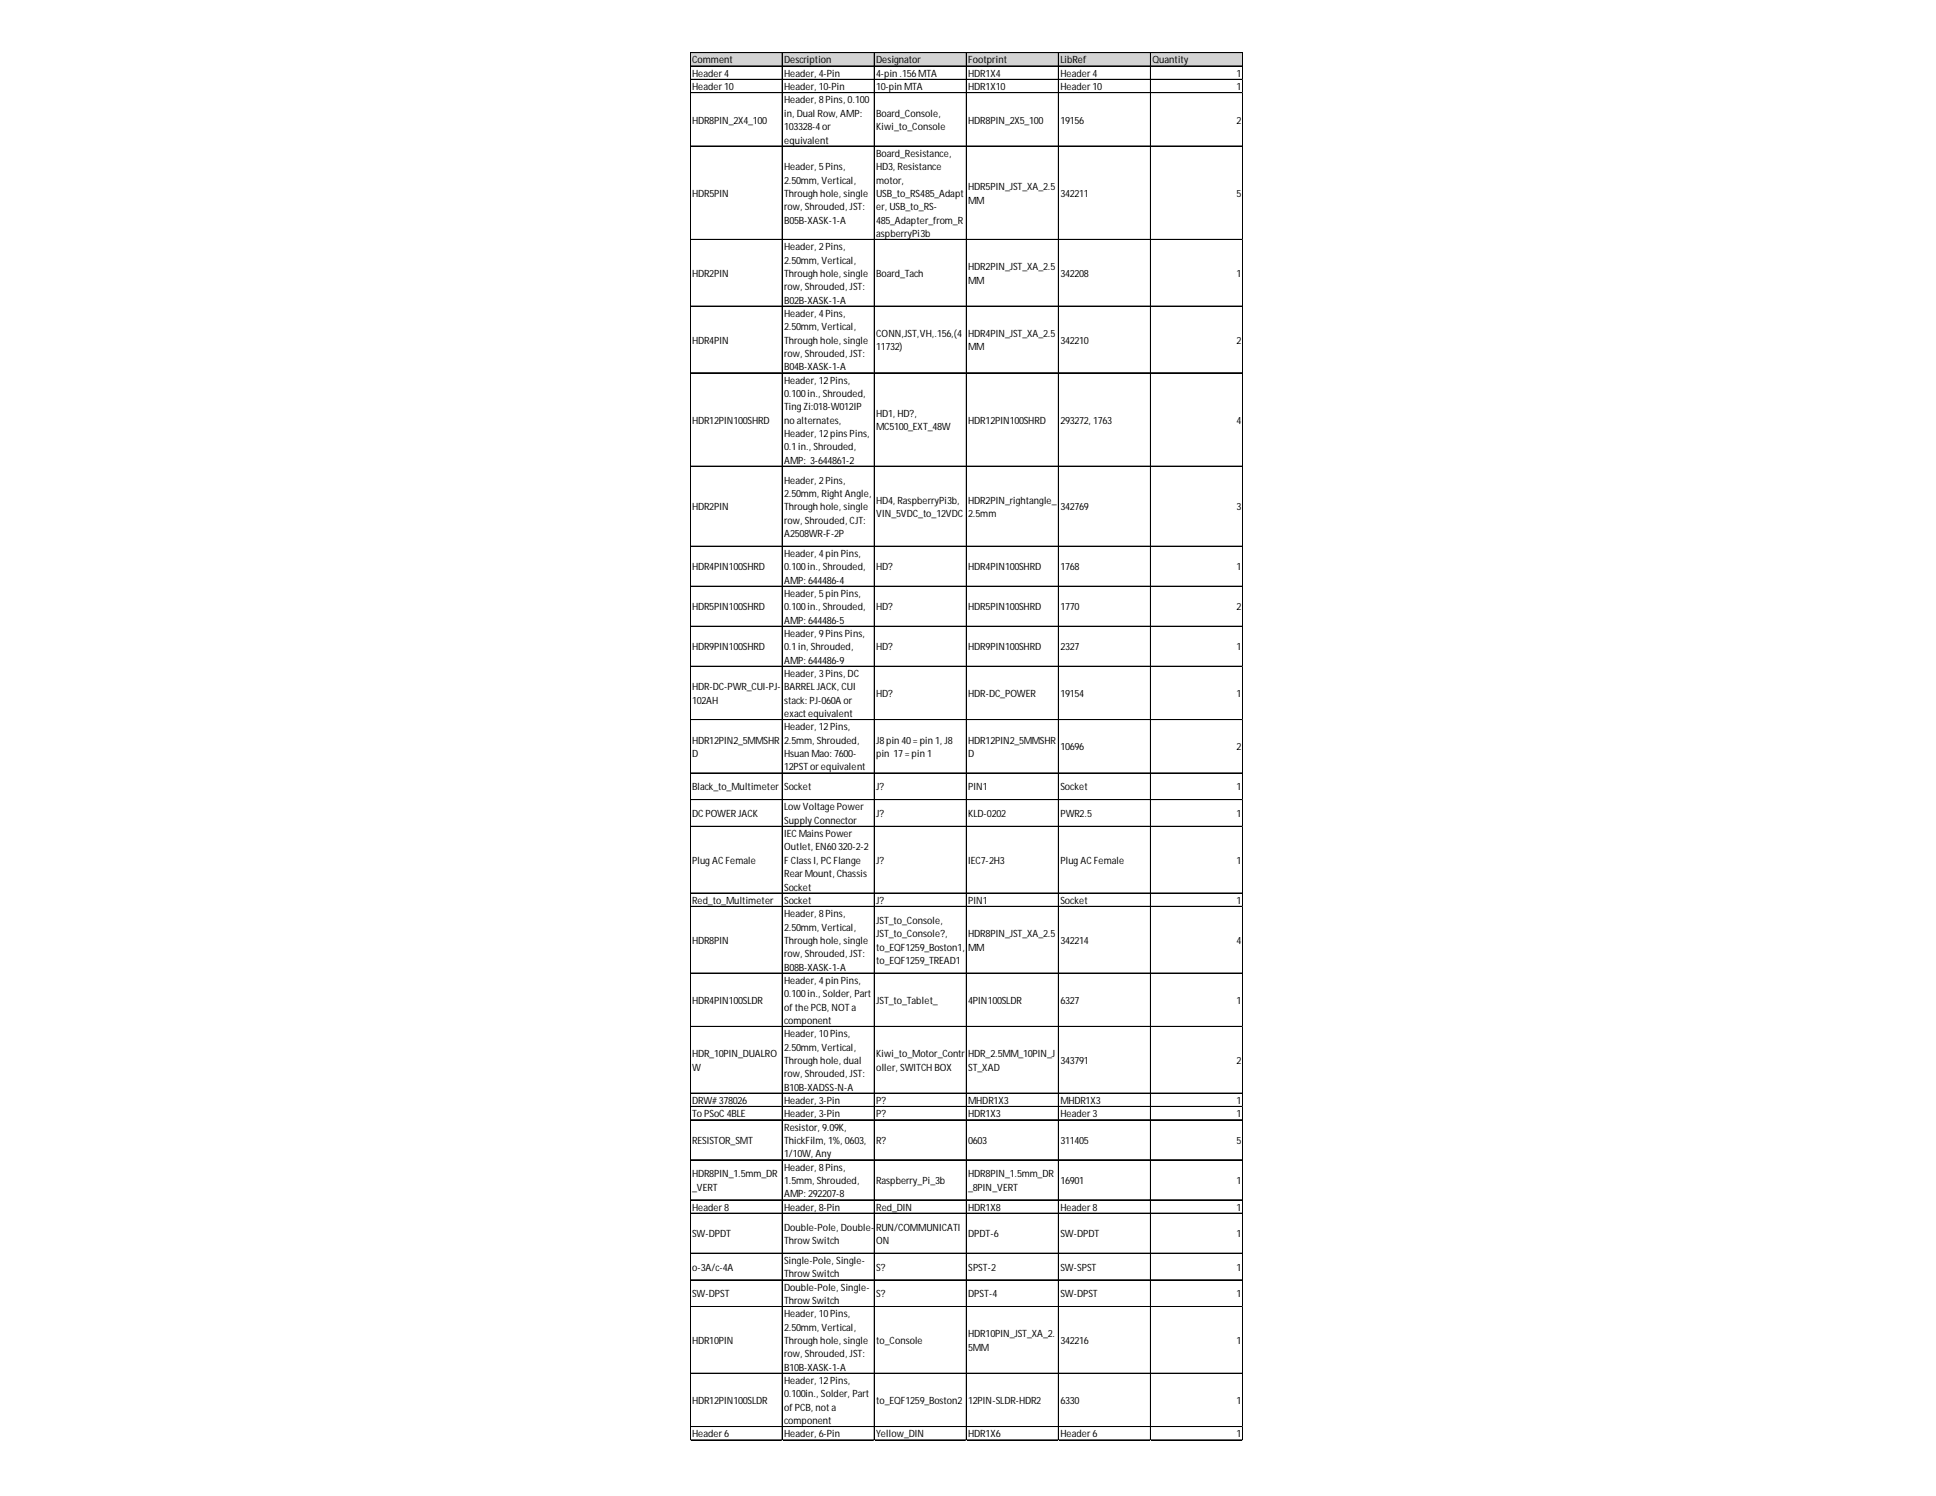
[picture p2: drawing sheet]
<svg xmlns="http://www.w3.org/2000/svg" width="279mm" height="216mm" viewBox="0 0 279 216" stroke-linecap="round" stroke-linejoin="round" font-family="sans-serif">
<defs><g id="words">
<g font-size="1.4">
<text x="99.9" y="9.2">Comment</text>
<text x="99.9" y="11.1">Header4</text>
<text x="113.2" y="9.2">Description</text>
<text x="113.2" y="11.1">Header, 4-Pin</text>
<text x="126.5" y="9.2">Designator</text>
<text x="126.5" y="11.1">4-pin .156MTA</text>
<text x="139.7" y="9.2">Footprint</text>
<text x="139.7" y="11.1">HDR1X4</text>
<text x="153" y="9.2">LibRef</text>
<text x="153" y="11.1">Header4</text>
<text x="166.3" y="9.2">Quantity</text>
<text x="178.4" y="11.1">1</text>
<text x="99.9" y="13">Header10</text>
<text x="99.9" y="17.8">HDR8PIN_2X4_100</text>
<text x="113.2" y="13">Header, 10-Pin</text>
<text x="113.2" y="14.9">Header, 8Pins, 0.100</text>
<text x="113.2" y="16.9">in, Dual Row, AMP:</text>
<text x="126.5" y="13">10-pin MTA</text>
<text x="126.5" y="16.9">Board_Console,</text>
<text x="139.7" y="13">HDR1X10</text>
<text x="139.7" y="17.8">HDR8PIN_2X5_100</text>
<text x="153" y="13">Header10</text>
<text x="153" y="17.8">19156</text>
<text x="178.4" y="13">1</text>
<text x="178.4" y="17.8">2</text>
<text x="113.2" y="18.8">103328-4or</text>
<text x="113.2" y="20.7">equivalent</text>
<text x="126.5" y="18.8">Kiwi_to_Console</text>
<text x="126.5" y="22.6">Board_Resistance,</text>
<text x="99.9" y="28.4">HDR5PIN</text>
<text x="113.2" y="24.6">Header, 5Pins,</text>
<text x="113.2" y="26.5">2.50mm, Vertical,</text>
<text x="113.2" y="28.4">Through hole, single</text>
<text x="126.5" y="24.6">HD3, Resistance</text>
<text x="126.5" y="26.5">motor,</text>
<text x="126.5" y="28.4">USB_to_RS485_Adapt</text>
<text x="139.7" y="27.4">HDR5PIN_JST_XA_2.5</text>
<text x="139.7" y="29.4">MM</text>
<text x="153" y="28.4">342211</text>
<text x="178.4" y="28.4">5</text>
<text x="113.2" y="30.3">row, Shrouded, JST:</text>
<text x="113.2" y="32.3">B05B-XASK-1-A</text>
<text x="126.5" y="30.3">er, USB_to_RS-</text>
<text x="126.5" y="32.3">485_Adapter_from_R</text>
<text x="126.5" y="34.2">aspberryPi3b</text>
<text x="99.9" y="40">HDR2PIN</text>
<text x="113.2" y="36.1">Header, 2Pins,</text>
<text x="113.2" y="38">2.50mm, Vertical,</text>
<text x="113.2" y="40">Through hole, single</text>
<text x="113.2" y="41.9">row, Shrouded, JST:</text>
<text x="126.5" y="40">Board_Tach</text>
<text x="139.7" y="39">HDR2PIN_JST_XA_2.5</text>
<text x="139.7" y="40.9">MM</text>
<text x="153" y="40">342208</text>
<text x="178.4" y="40">1</text>
<text x="113.2" y="43.8">B02B-XASK-1-A</text>
<text x="113.2" y="45.7">Header, 4Pins,</text>
<text x="113.2" y="47.7">2.50mm, Vertical,</text>
<text x="99.9" y="49.6">HDR4PIN</text>
<text x="113.2" y="49.6">Through hole, single</text>
<text x="113.2" y="51.5">row, Shrouded, JST:</text>
<text x="113.2" y="53.4">B04B-XASK-1-A</text>
<text x="126.5" y="48.6">CONN,JST,VH,.156,(4</text>
<text x="126.5" y="50.6">11732)</text>
<text x="139.7" y="48.6">HDR4PIN_JST_XA_2.5</text>
<text x="139.7" y="50.6">MM</text>
<text x="153" y="49.6">342210</text>
<text x="178.4" y="49.6">2</text>
<text x="113.2" y="55.4">Header, 12Pins,</text>
<text x="113.2" y="57.3">0.100in., Shrouded,</text>
<text x="113.2" y="59.2">TingZi:018-W012IP</text>
<text x="99.9" y="61.1">HDR12PIN100SHRD</text>
<text x="113.2" y="61.1">no alternates,</text>
<text x="113.2" y="63.1">Header, 12pinsPins,</text>
<text x="113.2" y="65">0.1in., Shrouded,</text>
<text x="126.5" y="60.2">HD1, HD?,</text>
<text x="126.5" y="62.1">MC5100_EXT_48W</text>
<text x="139.7" y="61.1">HDR12PIN100SHRD</text>
<text x="153" y="61.1">293272, 1763</text>
<text x="178.4" y="61.1">4</text>
<text x="113.2" y="66.9">AMP: 3-644861-2</text>
<text x="113.2" y="69.8">Header, 2Pins,</text>
<text x="113.2" y="71.7">2.50mm, RightAngle,</text>
<text x="99.9" y="73.7">HDR2PIN</text>
<text x="113.2" y="73.7">Through hole, single</text>
<text x="113.2" y="75.6">row, Shrouded, CJT:</text>
<text x="113.2" y="77.5">A2508WR-F-2P</text>
<text x="126.5" y="72.7">HD4, RaspberryPi3b,</text>
<text x="126.5" y="74.6">VIN_5VDC_to_12VDC</text>
<text x="139.7" y="72.7">HDR2PIN_rightangle_</text>
<text x="139.7" y="74.6">2.5mm</text>
<text x="153" y="73.7">342769</text>
<text x="178.4" y="73.7">3</text>
<text x="99.9" y="82.3">HDR4PIN100SHRD</text>
<text x="113.2" y="80.4">Header, 4pin Pins,</text>
<text x="113.2" y="82.3">0.100in., Shrouded,</text>
<text x="126.5" y="82.3">HD?</text>
<text x="139.7" y="82.3">HDR4PIN100SHRD</text>
<text x="153" y="82.3">1768</text>
<text x="178.4" y="82.3">1</text>
<text x="99.9" y="88.1">HDR5PIN100SHRD</text>
<text x="113.2" y="84.2">AMP: 644486-4</text>
<text x="113.2" y="86.2">Header, 5pin Pins,</text>
<text x="113.2" y="88.1">0.100in., Shrouded,</text>
<text x="126.5" y="88.1">HD?</text>
<text x="139.7" y="88.1">HDR5PIN100SHRD</text>
<text x="153" y="88.1">1770</text>
<text x="178.4" y="88.1">2</text>
<text x="99.9" y="93.9">HDR9PIN100SHRD</text>
<text x="113.2" y="90">AMP: 644486-5</text>
<text x="113.2" y="91.9">Header, 9PinsPins,</text>
<text x="113.2" y="93.9">0.1in, Shrouded,</text>
<text x="113.2" y="95.8">AMP: 644486-9</text>
<text x="126.5" y="93.9">HD?</text>
<text x="139.7" y="93.9">HDR9PIN100SHRD</text>
<text x="153" y="93.9">2327</text>
<text x="178.4" y="93.9">1</text>
<text x="99.9" y="99.6">HDR-DC-PWR_CUI-PJ-</text>
<text x="99.9" y="101.6">102AH</text>
<text x="113.2" y="97.7">Header, 3Pins, DC</text>
<text x="113.2" y="99.6">BARRELJACK, CUI</text>
<text x="113.2" y="101.6">stack: PJ-060A or</text>
<text x="126.5" y="100.6">HD?</text>
<text x="139.7" y="100.6">HDR-DC_POWER</text>
<text x="153" y="100.6">19154</text>
<text x="178.4" y="100.6">1</text>
<text x="99.9" y="107.3">HDR12PIN2_5MMSHR</text>
<text x="113.2" y="103.5">exactequivalent</text>
<text x="113.2" y="105.4">Header, 12Pins,</text>
<text x="113.2" y="107.3">2.5mm, Shrouded,</text>
<text x="126.5" y="107.3">J8pin 40=pin 1, J8</text>
<text x="139.7" y="107.3">HDR12PIN2_5MMSHR</text>
<text x="99.9" y="109.3">D</text>
<text x="113.2" y="109.3">Hsuan Mao: 7600-</text>
<text x="113.2" y="111.2">12PSTorequivalent</text>
<text x="126.5" y="109.3">pin 17=pin 1</text>
<text x="139.7" y="109.3">D</text>
<text x="153" y="108.3">10696</text>
<text x="178.4" y="108.3">2</text>
<text x="99.9" y="114.1">Black_to_Multimeter</text>
<text x="99.9" y="117.9">DCPOWERJACK</text>
<text x="113.2" y="114.1">Socket</text>
<text x="113.2" y="117">LowVoltage Power</text>
<text x="113.2" y="118.9">SupplyConnector</text>
<text x="126.5" y="114.1">J?</text>
<text x="126.5" y="117.9">J?</text>
<text x="139.7" y="114.1">PIN1</text>
<text x="139.7" y="117.9">KLD-0202</text>
<text x="153" y="114.1">Socket</text>
<text x="153" y="117.9">PWR2.5</text>
<text x="178.4" y="114.1">1</text>
<text x="178.4" y="117.9">1</text>
<text x="99.9" y="124.7">PlugACFemale</text>
<text x="113.2" y="120.8">IECMainsPower</text>
<text x="113.2" y="122.7">Outlet, EN60320-2-2</text>
<text x="113.2" y="124.7">F ClassI, PCFlange</text>
<text x="126.5" y="124.7">J?</text>
<text x="139.7" y="124.7">IEC7-2H3</text>
<text x="153" y="124.7">PlugACFemale</text>
<text x="178.4" y="124.7">1</text>
<text x="99.9" y="130.4">Red_to_Multimeter</text>
<text x="113.2" y="126.6">RearMount, Chassis</text>
<text x="113.2" y="128.5">Socket</text>
<text x="113.2" y="130.4">Socket</text>
<text x="126.5" y="130.4">J?</text>
<text x="139.7" y="130.4">PIN1</text>
<text x="153" y="130.4">Socket</text>
<text x="178.4" y="130.4">1</text>
<text x="99.9" y="136.2">HDR8PIN</text>
<text x="113.2" y="132.4">Header, 8Pins,</text>
<text x="113.2" y="134.3">2.50mm, Vertical,</text>
<text x="113.2" y="136.2">Through hole, single</text>
<text x="126.5" y="133.3">JST_to_Console,</text>
<text x="126.5" y="135.3">JST_to_Console?,</text>
<text x="126.5" y="137.2">to_EQF1259_Boston1,</text>
<text x="139.7" y="135.3">HDR8PIN_JST_XA_2.5</text>
<text x="139.7" y="137.2">MM</text>
<text x="153" y="136.2">342214</text>
<text x="178.4" y="136.2">4</text>
<text x="113.2" y="138.1">row, Shrouded, JST:</text>
<text x="113.2" y="140.1">B08B-XASK-1-A</text>
<text x="113.2" y="142">Header, 4pin Pins,</text>
<text x="113.2" y="143.9">0.100in., Solder, Part</text>
<text x="126.5" y="139.1">to_EQF1259_TREAD1</text>
<text x="99.9" y="144.9">HDR4PIN100SLDR</text>
<text x="113.2" y="145.8">ofthe PCB, NOTa</text>
<text x="113.2" y="147.8">component</text>
<text x="113.2" y="149.7">Header, 10Pins,</text>
<text x="126.5" y="144.9">JST_to_Tablet_</text>
<text x="139.7" y="144.9">4PIN100SLDR</text>
<text x="153" y="144.9">6327</text>
<text x="178.4" y="144.9">1</text>
<text x="99.9" y="152.6">HDR_10PIN_DUALRO</text>
<text x="99.9" y="154.5">W</text>
<text x="113.2" y="151.6">2.50mm, Vertical,</text>
<text x="113.2" y="153.5">Through hole, dual</text>
<text x="113.2" y="155.5">row, Shrouded, JST:</text>
<text x="126.5" y="152.6">Kiwi_to_Motor_Contr</text>
<text x="126.5" y="154.5">oller, SWITCH BOX</text>
<text x="139.7" y="152.6">HDR_2.5MM_10PIN_J</text>
<text x="139.7" y="154.5">ST_XAD</text>
<text x="153" y="153.5">343791</text>
<text x="178.4" y="153.5">2</text>
<text x="99.9" y="159.3">DRW#378026</text>
<text x="99.9" y="161.2">To PSoC4BLE</text>
<text x="113.2" y="157.4">B10B-XADSS-N-A</text>
<text x="113.2" y="159.3">Header, 3-Pin</text>
<text x="113.2" y="161.2">Header, 3-Pin</text>
<text x="126.5" y="159.3">P?</text>
<text x="126.5" y="161.2">P?</text>
<text x="139.7" y="159.3">MHDR1X3</text>
<text x="139.7" y="161.2">HDR1X3</text>
<text x="153" y="159.3">MHDR1X3</text>
<text x="153" y="161.2">Header3</text>
<text x="178.4" y="159.3">1</text>
<text x="178.4" y="161.2">1</text>
<text x="99.9" y="165.1">RESISTOR_SMT</text>
<text x="113.2" y="163.2">Resistor, 9.09K,</text>
<text x="113.2" y="165.1">ThickFilm, 1%, 0603,</text>
<text x="113.2" y="167">1/10W, Any</text>
<text x="126.5" y="165.1">R?</text>
<text x="139.7" y="165.1">0603</text>
<text x="153" y="165.1">311405</text>
<text x="178.4" y="165.1">5</text>
<text x="99.9" y="169.9">HDR8PIN_1.5mm_DR</text>
<text x="99.9" y="171.8">_VERT</text>
<text x="113.2" y="168.9">Header, 8Pins,</text>
<text x="113.2" y="170.9">1.5mm, Shrouded,</text>
<text x="113.2" y="172.8">AMP: 292207-8</text>
<text x="126.5" y="170.9">Raspberry_Pi_3b</text>
<text x="139.7" y="169.9">HDR8PIN_1.5mm_DR</text>
<text x="139.7" y="171.8">_8PIN_VERT</text>
<text x="153" y="170.9">16901</text>
<text x="178.4" y="170.9">1</text>
<text x="99.9" y="174.7">Header8</text>
<text x="99.9" y="178.6">SW-DPDT</text>
<text x="113.2" y="174.7">Header, 8-Pin</text>
<text x="113.2" y="177.6">Double-Pole, Double-</text>
<text x="113.2" y="179.5">ThrowSwitch</text>
<text x="126.5" y="174.7">Red_DIN</text>
<text x="126.5" y="177.6">RUN/COMMUNICATI</text>
<text x="126.5" y="179.5">ON</text>
<text x="139.7" y="174.7">HDR1X8</text>
<text x="139.7" y="178.6">DPDT-6</text>
<text x="153" y="174.7">Header8</text>
<text x="153" y="178.6">SW-DPDT</text>
<text x="178.4" y="174.7">1</text>
<text x="178.4" y="178.6">1</text>
<text x="99.9" y="183.4">o-3A/c-4A</text>
<text x="113.2" y="182.4">Single-Pole, Single-</text>
<text x="113.2" y="184.3">ThrowSwitch</text>
<text x="126.5" y="183.4">S?</text>
<text x="139.7" y="183.4">SPST-2</text>
<text x="153" y="183.4">SW-SPST</text>
<text x="178.4" y="183.4">1</text>
<text x="99.9" y="187.2">SW-DPST</text>
<text x="113.2" y="186.3">Double-Pole, Single-</text>
<text x="113.2" y="188.2">ThrowSwitch</text>
<text x="113.2" y="190.1">Header, 10Pins,</text>
<text x="126.5" y="187.2">S?</text>
<text x="139.7" y="187.2">DPST-4</text>
<text x="153" y="187.2">SW-DPST</text>
<text x="178.4" y="187.2">1</text>
<text x="99.9" y="194">HDR10PIN</text>
<text x="113.2" y="192">2.50mm, Vertical,</text>
<text x="113.2" y="194">Through hole, single</text>
<text x="113.2" y="195.9">row, Shrouded, JST:</text>
<text x="113.2" y="197.8">B10B-XASK-1-A</text>
<text x="126.5" y="194">to_Console</text>
<text x="139.7" y="193">HDR10PIN_JST_XA_2.</text>
<text x="139.7" y="194.9">5MM</text>
<text x="153" y="194">342216</text>
<text x="178.4" y="194">1</text>
<text x="99.9" y="202.6">HDR12PIN100SLDR</text>
<text x="113.2" y="199.7">Header, 12Pins,</text>
<text x="113.2" y="201.7">0.100in., Solder, Part</text>
<text x="113.2" y="203.6">ofPCB, nota</text>
<text x="126.5" y="202.6">to_EQF1259_Boston2</text>
<text x="139.7" y="202.6">12PIN-SLDR-HDR2</text>
<text x="153" y="202.6">6330</text>
<text x="178.4" y="202.6">1</text>
<text x="99.9" y="207.4">Header6</text>
<text x="113.2" y="205.5">component</text>
<text x="113.2" y="207.4">Header, 6-Pin</text>
<text x="126.5" y="207.4">Yellow_DIN</text>
<text x="139.7" y="207.4">HDR1X6</text>
<text x="153" y="207.4">Header6</text>
<text x="178.4" y="207.4">1</text>
</g>
</g></defs>
<path d="M99.6 7.6h79.8v2h-79.8z" fill="#d3d3d3"/>
<g fill="none" stroke="#000" stroke-width=".14">
<path d="M99.6 7.6v200.3M99.7 7.6h79.7M99.7 9.5h79.7M99.7 9.6h79.7M99.7 11.4h79.7M99.7 11.5h79.7M99.7 13.4h79.7M112.9 7.7v200.2M126.2 7.7v200.2M139.5 7.7v200.2M152.7 7.7v200.2M152.8 7.7v200.2"/>
<path d="M166 7.7v200.2M166.1 7.7v200.2M179.3 7.7v200.2M179.4 7.7v200.2M99.7 21.1h79.7M99.7 34.5h79.7M99.7 34.6h79.7M99.7 44.2h79.7M99.7 53.8h79.7M99.7 67.3h79.7M99.7 78.8h79.7M99.7 78.9h79.7"/>
<path d="M99.7 84.6h79.7M99.7 90.4h79.7M99.7 96.1h79.7M99.7 96.2h79.7M99.7 103.8h79.7M99.7 103.9h79.7M99.7 111.5h79.7M99.7 111.6h79.7M99.7 115.4h79.7M99.7 119.2h79.7M99.7 119.3h79.7M99.7 128.9h79.7"/>
<path d="M99.7 130.8h79.7M99.7 140.4h79.7M99.7 140.5h79.7M99.7 148.1h79.7M99.7 148.2h79.7M99.7 157.7h79.7M99.7 157.8h79.7M99.7 159.7h79.7M99.7 161.6h79.7M99.7 167.4h79.7M99.7 173.2h79.7M99.7 175.1h79.7"/>
<path d="M99.7 180.9h79.7M99.7 184.7h79.7M99.7 188.6h79.7M99.7 198.2h79.7M99.7 205.9h79.7M99.7 207.8h79.7"/>
</g>
<path d="M99.6 207.9h.1" fill="none" stroke="#d4d4d4" stroke-width=".14"/>
<path d="M99.6 207.9h.1z" fill="#d4d4d4"/>
<path d="M112.9 207.9h.1" fill="none" stroke="#d4d4d4" stroke-width=".14"/>
<path d="M112.9 207.9h.1z" fill="#d4d4d4"/>
<path d="M126.2 207.9h.1" fill="none" stroke="#d4d4d4" stroke-width=".14"/>
<path d="M126.2 207.9h.1z" fill="#d4d4d4"/>
<path d="M139.5 207.9h.1" fill="none" stroke="#d4d4d4" stroke-width=".14"/>
<path d="M152.7 207.9h.1" fill="none" stroke="#d4d4d4" stroke-width=".14"/>
<path d="M152.7 207.9h.1z" fill="#d4d4d4"/>
<path d="M166 207.9h.1" fill="none" stroke="#d4d4d4" stroke-width=".14"/>
<path d="M166 207.9h.1z" fill="#d4d4d4"/>
<path d="M179.3 207.9h.1" fill="none" stroke="#d4d4d4" stroke-width=".14"/>
<path d="M179.3 207.9h.1z" fill="#d4d4d4"/>
<use href="#words"/>
</svg>
